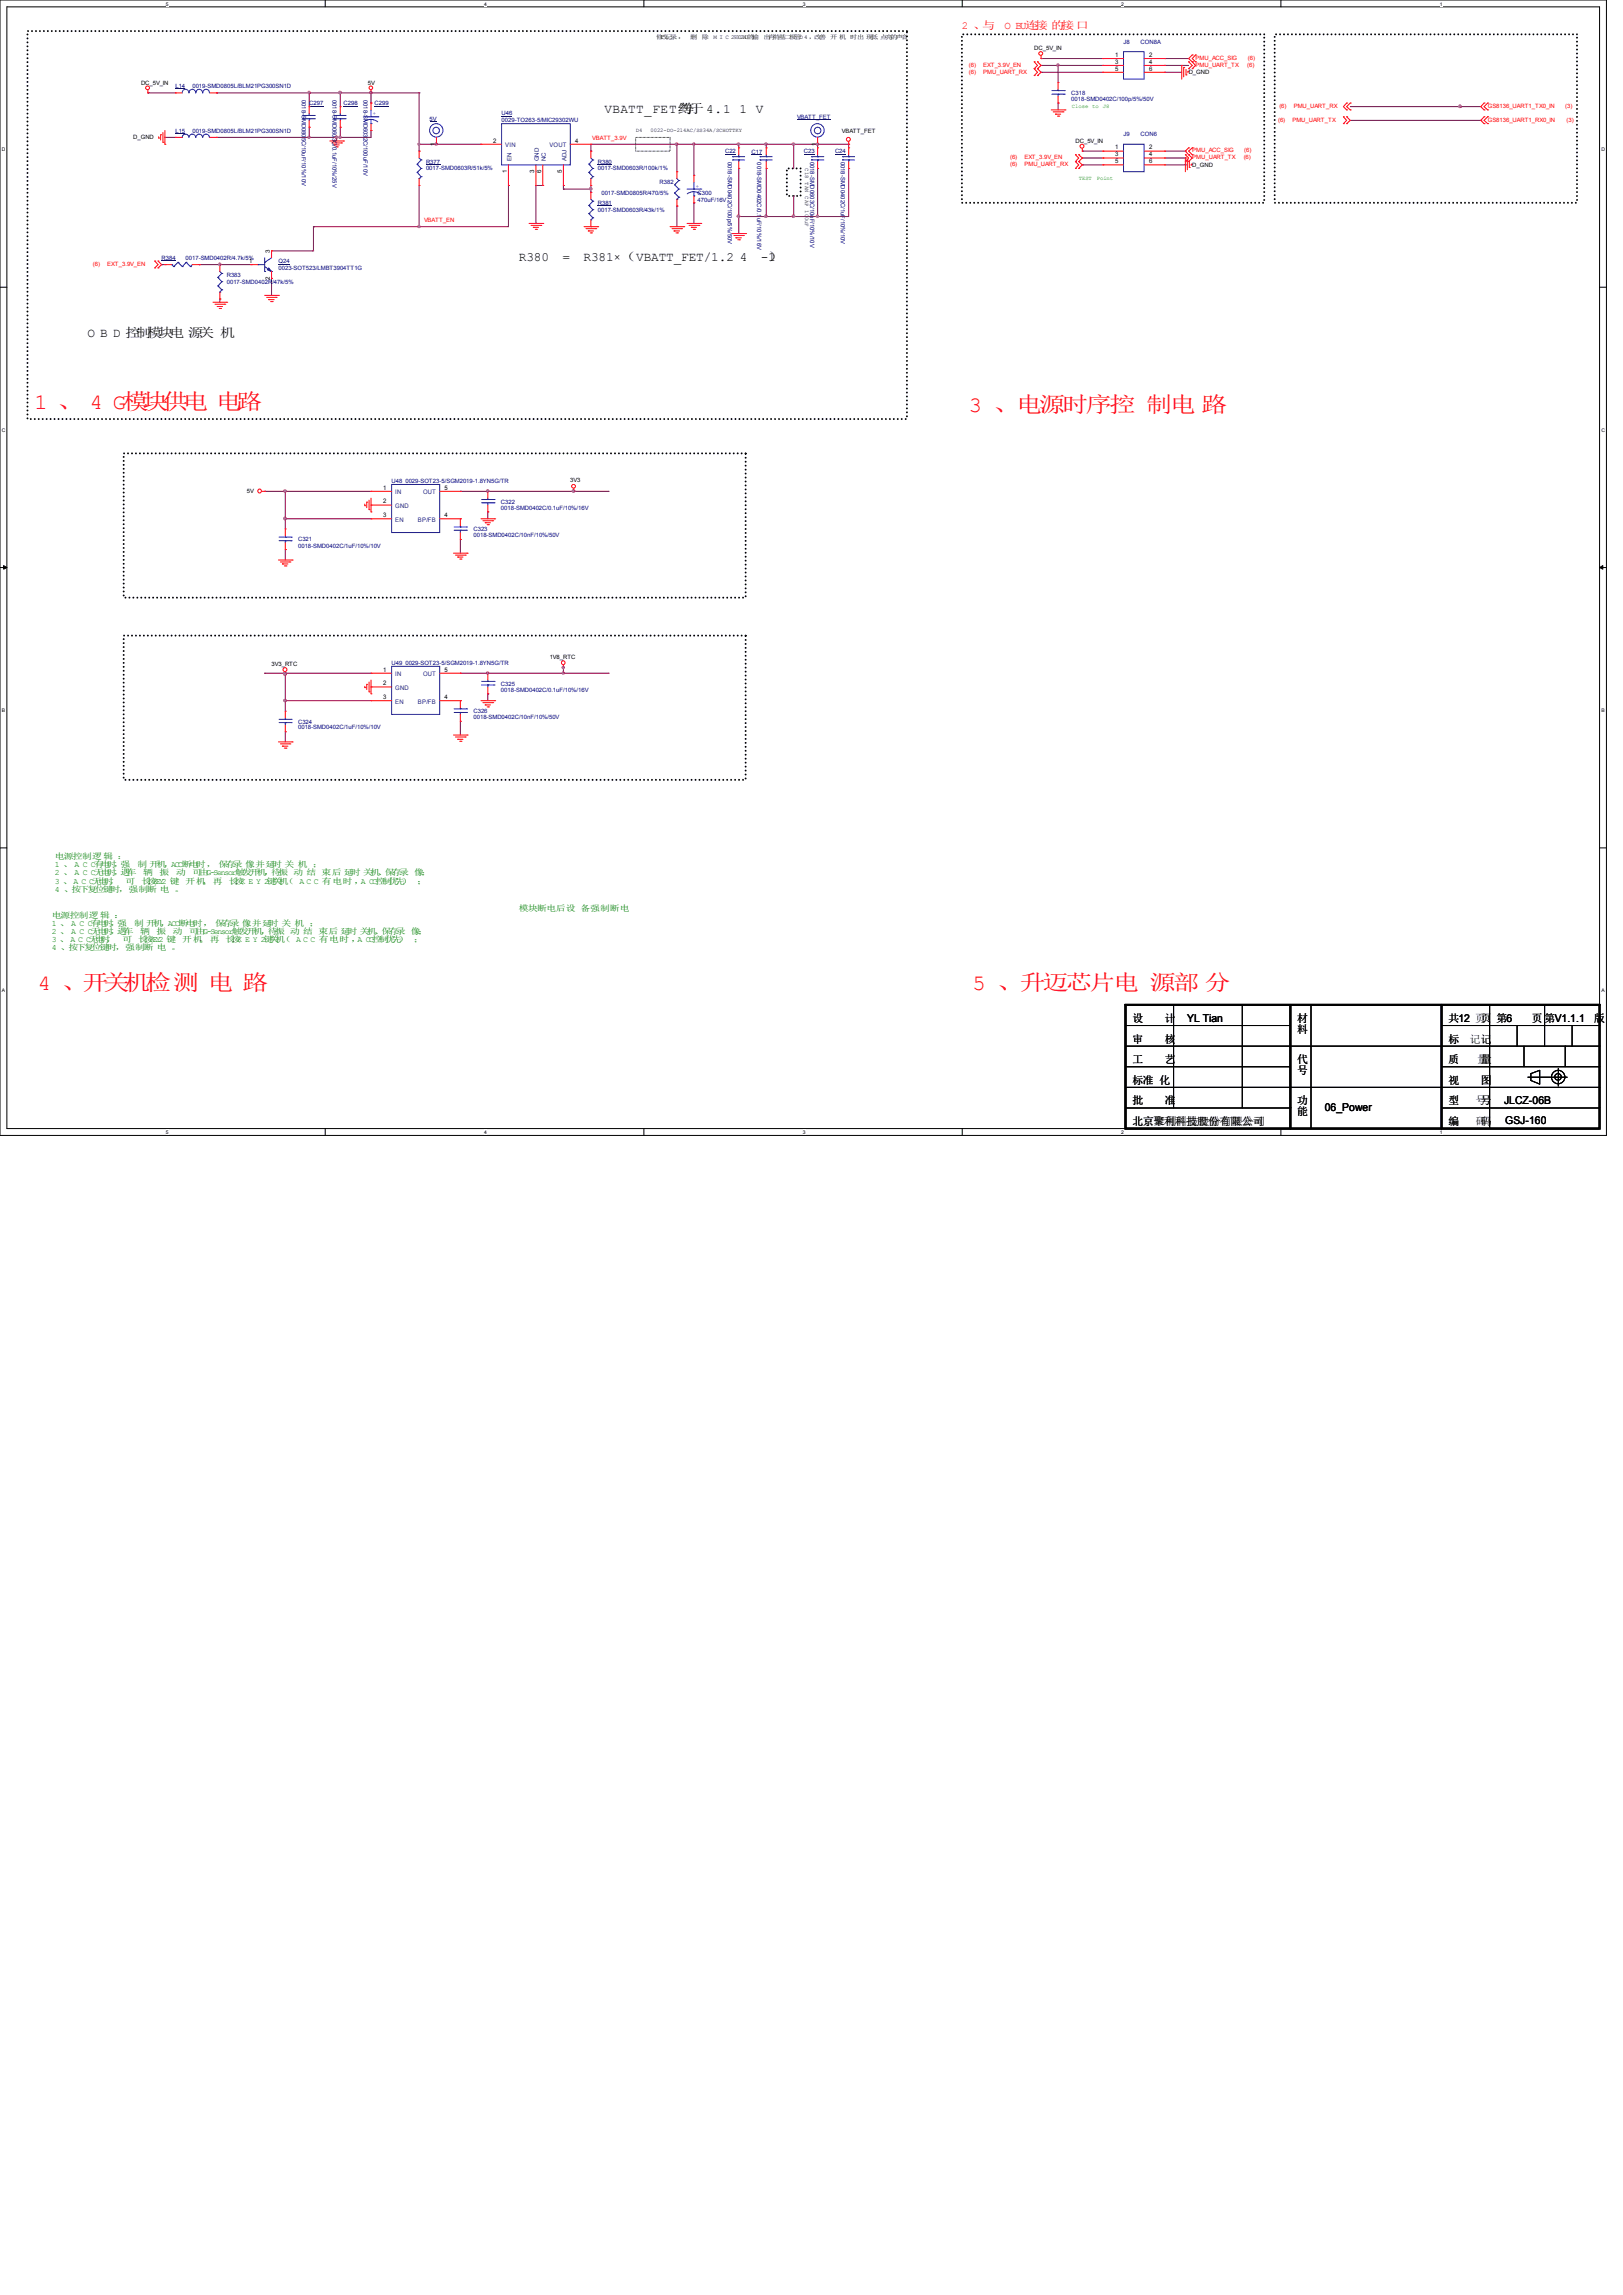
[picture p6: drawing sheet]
<svg xmlns="http://www.w3.org/2000/svg" width="210mm" height="297mm" viewBox="0 0 210 297" stroke-linecap="round" stroke-linejoin="round" font-family="sans-serif">
<defs><g id="words">
<g font-size="2.8" fill="#f00">
<text x="4.4" y="52.9">1 、 4 G模块供电 电路</text>
<text x="125.4" y="53.4">3 、电源时序控 制电 路</text>
<text x="4.9" y="128.1">4 、开关机检测 电 路</text>
<text x="125.8" y="128.1">5 、升迈芯片电 源部 分</text>
</g>
<g font-size="1.7">
<text x="78.2" y="14.6">VBATT_FET约于4.1 1 V</text>
<text x="87.9" y="14.6">等</text>
<text x="67.1" y="33.8">R380</text>
<text x="72.8" y="33.8">=</text>
<text x="75.5" y="33.8">R381×（VBATT_FET/1.2 4</text>
<text x="98.4" y="33.8">-）</text>
<text x="99.4" y="33.8">1</text>
<text x="11.3" y="43.6">O B D 控制模块电 源关 机</text>
</g>
<g font-size="1.4" fill="#f00">
<text x="124.5" y="3.8">2 、与</text>
<text x="130" y="3.8">O BU连接 的接口</text>
</g>
<g font-size="1.4">
<text x="146.5" y="134.9">审</text>
<text x="146.5" y="137.6">工</text>
<text x="146.5" y="132.2">设</text>
<text x="150.7" y="134.9">核</text>
<text x="150.7" y="137.6">艺</text>
<text x="150.7" y="132.2">计</text>
<text x="153.6" y="132.2">YL Tian</text>
<text x="167.9" y="132.2">材</text>
<text x="167.9" y="133.7">料</text>
<text x="167.9" y="137.6">代</text>
<text x="187.4" y="137.6">质</text>
<text x="187.4" y="134.9">标</text>
<text x="187.4" y="132.2">共12 页</text>
<text x="187.4" y="132.2">共12</text>
<text x="190.2" y="134.9">记记</text>
<text x="191.2" y="137.6">量</text>
<text x="191.6" y="137.6">量</text>
<text x="191.6" y="132.2">页</text>
<text x="191.6" y="134.9">记</text>
<text x="193.6" y="132.2">第6</text>
<text x="198.2" y="132.2">页</text>
<text x="199.9" y="132.2">第V1.1.1</text>
<text x="206.3" y="132.2">版</text>
<text x="146.5" y="140.3">标准 化</text>
<text x="146.5" y="142.9">批</text>
<text x="150.7" y="142.9">准</text>
<text x="167.9" y="139">号</text>
<text x="167.9" y="142.9">功</text>
<text x="171.4" y="143.8">06_Power</text>
<text x="187.4" y="140.3">视</text>
<text x="187.4" y="142.9">型</text>
<text x="190.9" y="142.9">号</text>
<text x="191.6" y="140.3">图</text>
<text x="191.6" y="142.9">号</text>
<text x="194.6" y="142.8">JLCZ-06B</text>
<text x="146.5" y="145.6">北京聚利科技股份有限公司</text>
<text x="167.9" y="144.4">能</text>
<text x="187.4" y="145.6">编</text>
<text x="191" y="145.6">码</text>
<text x="191.6" y="145.6">码</text>
<text x="194.8" y="145.4">GSJ-160</text>
</g>
<g font-size="1.1" fill="#008000">
<text x="7.1" y="111.2">电源控制逻辑 ：</text>
<text x="7.1" y="112.2">1 、 A C C有电时，强</text>
<text x="7.1" y="113.3">2 、 A C C无电时，遇车</text>
<text x="17.8" y="112.2">制 开机，ACC断电时， 保存录 像并延时 关 机 ；</text>
<text x="18.5" y="113.3">辆</text>
<text x="20.7" y="113.3">振</text>
<text x="22.8" y="113.3">动</text>
<text x="24.9" y="113.3">可由G-Sensor触发开机，待振 动 结 束后 延时 关机、保存录 像；</text>
<text x="6.7" y="119.8">1 、 A C C有电时，强</text>
<text x="6.7" y="118.7">电源控制逻辑 ：</text>
<text x="7.1" y="114.3">3 、A C C无 时</text>
<text x="7.1" y="115.4">4 、按下复位键时，强制断 电 。</text>
<text x="12.7" y="114.3">电 ，</text>
<text x="16.3" y="114.3">可</text>
<text x="17.4" y="119.8">制 开机，ACC断电时， 保存录 像并延时 关 机 ；</text>
<text x="18.3" y="114.3">长 KEY2 键</text>
<text x="19" y="114.3">按</text>
<text x="24" y="114.3">开机</text>
<text x="26.2" y="114.3">，再</text>
<text x="29.6" y="114.3">长 K E Y 2键 机</text>
<text x="30.4" y="114.3">按</text>
<text x="35.3" y="114.3">关 （ A C C 有电时 ，A CC控制优先） ；</text>
<text x="67.1" y="117.9">模块断电后设 备强制断电</text>
<text x="6.7" y="120.9">2 、 A C C无电时，遇车</text>
<text x="6.7" y="121.9">3 、A C C无 时</text>
<text x="6.7" y="123">4 、按下复位键时，强制断 电 。</text>
<text x="12.3" y="121.9">电 ，</text>
<text x="15.8" y="121.9">可</text>
<text x="17.9" y="121.9">长 KEY2 键</text>
<text x="18.1" y="120.9">辆</text>
<text x="18.6" y="121.9">按</text>
<text x="20.2" y="120.9">振</text>
<text x="22.4" y="120.9">动</text>
<text x="23.6" y="121.9">开机</text>
<text x="24.5" y="120.9">可由G-Sensor触发开机，待振 动 结 束后 延时 关机、保存录 像；</text>
<text x="25.7" y="121.9">，再</text>
<text x="29.2" y="121.9">长 K E Y 2键 机</text>
<text x="29.9" y="121.9">按</text>
<text x="34.9" y="121.9">关 （ A C C 有电时 ，A CC控制优先） ；</text>
</g>
<g font-size=".8">
<text x="84.9" y="5.1">修改记录：</text>
<text x="89.3" y="5.1">删</text>
<text x="90.8" y="5.1">除</text>
<text x="92.3" y="5.1">M I C 29302WU的输</text>
<text x="98.8" y="5.1">出肖特基二极管D 4 ，改善 开 机 时出 现低 点亮的声音</text>
<text x="18.2" y="11">DC_5V_IN</text>
<text x="47.6" y="11">5V</text>
<text x="133.8" y="6.5">DC_5V_IN</text>
<text x="144.3" y="7.4">1</text>
<text x="144.3" y="8.3">3</text>
<text x="144.3" y="9.1">5</text>
<text x="148.7" y="7.4">2</text>
<text x="148.7" y="8.3">4</text>
<text x="148.7" y="9.1">6</text>
<text x="153.8" y="9.6">D_GND</text>
<text x="17.2" y="17.9">D_GND</text>
<text x="108.9" y="17.2">VBATT_FET</text>
<text x="56.3" y="18.8" transform="rotate(-90 56.3 18.8)">1</text>
<text x="63.8" y="18.5">2</text>
<text x="65.6" y="22.4" transform="rotate(-90 65.6 22.4)">1</text>
<text x="69.1" y="22.4" transform="rotate(-90 69.1 22.4)">3</text>
<text x="70" y="22.4" transform="rotate(-90 70 22.4)">6</text>
<text x="72.7" y="22.4" transform="rotate(-90 72.7 22.4)">5</text>
<text x="74.4" y="18.5">4</text>
<text x="105.6" y="18.8" transform="rotate(-90 105.6 18.8)">1</text>
<text x="139.2" y="18.5">DC_5V_IN</text>
<text x="144.3" y="19.3">1</text>
<text x="144.3" y="20.2">3</text>
<text x="144.3" y="21.1">5</text>
<text x="148.7" y="19.3">2</text>
<text x="148.7" y="20.2">4</text>
<text x="148.7" y="21.1">6</text>
<text x="154.3" y="21.6">D_GND</text>
<text x="32.3" y="34">1</text>
<text x="34.9" y="32.7" transform="rotate(-90 34.9 32.7)">3</text>
<text x="34.9" y="36.2" transform="rotate(-90 34.9 36.2)">2</text>
<text x="31.9" y="63.8">5V</text>
<text x="49.6" y="65.2">2</text>
<text x="49.6" y="63.4">1</text>
<text x="57.5" y="63.4">5</text>
<text x="73.8" y="62.3">3V3</text>
<text x="49.6" y="66.9">3</text>
<text x="57.5" y="66.9">4</text>
<text x="35.1" y="86.2">3V3_RTC</text>
<text x="49.6" y="88.7">2</text>
<text x="49.6" y="86.9">1</text>
<text x="57.5" y="86.9">5</text>
<text x="71.1" y="85.3">1V8_RTC</text>
<text x="49.6" y="90.5">3</text>
<text x="57.5" y="90.5">4</text>
</g>
<g font-size=".8" fill="#000080">
<text x="145.4" y="5.6">J8</text>
<text x="147.6" y="5.6">CON8A</text>
<text x="22.7" y="11.4">L14</text>
<text x="24.9" y="11.4">0019-SMD0805L/BLM21PG300SN1D</text>
<text x="22.7" y="17.2">L15</text>
<text x="24.9" y="17.2">0019-SMD0805L/BLM21PG300SN1D</text>
<text x="39" y="12.9" transform="rotate(90 39 12.9)">0018-SMD0805C/10uF/10%/10V</text>
<text x="40" y="13.6">C297</text>
<text x="43" y="12.9" transform="rotate(90 43 12.9)">0018-SMD0603C/0.1uF/10%/25V</text>
<text x="44.5" y="13.6">C298</text>
<text x="47" y="12.9" transform="rotate(90 47 12.9)">0018-SMD6032C/100uF/10V</text>
<text x="48.5" y="13.6">C299</text>
<text x="55.6" y="15.7">5V</text>
<text x="64.9" y="14.9">U46</text>
<text x="64.9" y="15.8">0029-TO263-5/MIC29302WU</text>
<text x="103.1" y="15.4">VBATT_FET</text>
<text x="138.6" y="12.3">C318</text>
<text x="138.6" y="13.1">0018-SMD0402C/100p/5%/50V</text>
<text x="145.4" y="17.6">J9</text>
<text x="147.6" y="17.6">CON6</text>
<text x="55.1" y="21.2">R377</text>
<text x="55.1" y="22.1">0017-SMD0603R/51k/5%</text>
<text x="77.3" y="21.2">R380</text>
<text x="77.3" y="22.1">0017-SMD0603R/100k/1%</text>
<text x="85.3" y="23.8">R382</text>
<text x="93.8" y="19.9">C22</text>
<text x="94.2" y="20.9" transform="rotate(90 94.2 20.9)">0018-SMD0402C/100p/5%/50V</text>
<text x="97.2" y="19.9">C17</text>
<text x="98" y="21" transform="rotate(90 98 21)">0018-SMD0402C/0.1uF/10%/16V</text>
<text x="104" y="19.9">C23</text>
<text x="104.8" y="20.9" transform="rotate(90 104.8 20.9)">0018-SMD0603C/10uF/10%/10V</text>
<text x="108" y="19.9">C24</text>
<text x="108.8" y="20.9" transform="rotate(90 108.8 20.9)">0018-SMD0402C/1uF/10%/10V</text>
<text x="77.3" y="26.5">R381</text>
<text x="77.3" y="27.4">0017-SMD0603R/43k/1%</text>
<text x="77.8" y="25.2">0017-SMD0805R/470/5%</text>
<text x="90.3" y="25.2">C300</text>
<text x="90.3" y="26.1">470uF/16V</text>
<text x="20.9" y="33.6">R384</text>
<text x="24" y="33.6">0017-SMD0402R/4.7k/5%</text>
<text x="29.3" y="35.9">R383</text>
<text x="36" y="34.1">Q24</text>
<text x="36" y="35">0023-SOT523/LMBT3904TT1G</text>
<text x="29.3" y="36.7">0017-SMD0402R/47k/5%</text>
<text x="50.7" y="62.5">U48</text>
<text x="52.5" y="62.5">0029-SOT23-5/SGM2019-1.8YN5G/TR</text>
<text x="64.8" y="65.2">C322</text>
<text x="64.8" y="66">0018-SMD0402C/0.1uF/10%/16V</text>
<text x="38.6" y="70.1">C321</text>
<text x="38.6" y="70.9">0018-SMD0402C/1uF/10%/10V</text>
<text x="61.3" y="68.7">C323</text>
<text x="61.3" y="69.5">0018-SMD0402C/10nF/10%/50V</text>
<text x="50.7" y="86.1">U49</text>
<text x="52.5" y="86.1">0029-SOT23-5/SGM2019-1.8YN5G/TR</text>
<text x="64.8" y="88.7">C325</text>
<text x="64.8" y="89.5">0018-SMD0402C/0.1uF/10%/16V</text>
<text x="38.6" y="93.6">C324</text>
<text x="38.6" y="94.4">0018-SMD0402C/1uF/10%/10V</text>
<text x="61.3" y="92.3">C326</text>
<text x="61.3" y="93.1">0018-SMD0402C/10nF/10%/50V</text>
</g>
<g font-size=".8" fill="#f00">
<text x="125.4" y="9.5">(6)</text>
<text x="125.4" y="8.6">(6)</text>
<text x="127.2" y="9.5">PMU_UART_RX</text>
<text x="127.2" y="8.6">EXT_3.9V_EN</text>
<text x="154.7" y="8.6">PMU_UART_TX</text>
<text x="154.7" y="7.7">PMU_ACC_SIG</text>
<text x="161.4" y="8.6">(6)</text>
<text x="161.5" y="7.7">(6)</text>
<text x="165.4" y="15.7">(6)</text>
<text x="165.5" y="14">(6)</text>
<text x="167.2" y="15.7">PMU_UART_TX</text>
<text x="167.4" y="14">PMU_UART_RX</text>
<text x="192.5" y="14">GS8136_UART1_TX0_IN</text>
<text x="192.5" y="15.7">GS8136_UART1_RX0_IN</text>
<text x="202.5" y="14">(3)</text>
<text x="202.7" y="15.7">(3)</text>
<text x="76.6" y="18.1">VBATT_3.9V</text>
<text x="130.7" y="21.5">(6)</text>
<text x="130.7" y="20.6">(6)</text>
<text x="132.6" y="21.5">PMU_UART_RX</text>
<text x="132.6" y="20.6">EXT_3.9V_EN</text>
<text x="154.3" y="20.6">PMU_UART_TX</text>
<text x="154.3" y="19.7">PMU_ACC_SIG</text>
<text x="160.9" y="20.6">(6)</text>
<text x="161" y="19.7">(6)</text>
<text x="54.9" y="28.7">VBATT_EN</text>
<text x="12" y="34.4">(6)</text>
<text x="13.9" y="34.4">EXT_3.9V_EN</text>
</g>
<g font-size=".8" fill="#004080">
<text x="65.4" y="19">VIN</text>
<text x="66.2" y="20.9" transform="rotate(-90 66.2 20.9)">EN</text>
<text x="69.7" y="20.9" transform="rotate(-90 69.7 20.9)">GND</text>
<text x="70.6" y="20.9" transform="rotate(-90 70.6 20.9)">NC</text>
<text x="71.1" y="19">VOUT</text>
<text x="73.3" y="20.9" transform="rotate(-90 73.3 20.9)">ADJ</text>
<text x="51.1" y="65.7">GND</text>
<text x="51.1" y="64">IN</text>
<text x="54.7" y="64">OUT</text>
<text x="51.1" y="67.5">EN</text>
<text x="54.1" y="67.5">BP/FB</text>
<text x="51.1" y="89.3">GND</text>
<text x="51.1" y="87.5">IN</text>
<text x="54.7" y="87.5">OUT</text>
<text x="51.1" y="91.1">EN</text>
<text x="54.1" y="91.1">BP/FB</text>
</g>
<g font-size=".7" fill="#00f">
<text x="48.3" y="14.9">+</text>
<text x="90" y="24.3">+</text>
</g>
<g font-size=".7">
<text x="82.3" y="17.1">D4</text>
<text x="84.2" y="17.1">0022-DO-214AC/SS34A/SCHOTTKY</text>
<text x="104.2" y="21.8" transform="rotate(90 104.2 21.8)">C18 TAN</text>
<text x="104.2" y="25.4" transform="rotate(90 104.2 25.4)">CAP</text>
<text x="104.2" y="27.2" transform="rotate(90 104.2 27.2)">100uF</text>
</g>
<g font-size=".7" fill="#008000">
<text x="138.7" y="14">Close to</text>
<text x="142.7" y="14">J8</text>
<text x="139.6" y="23.3">TEST</text>
<text x="141.9" y="23.3">Point</text>
</g>
<g font-size=".6">
<text x="21.5" y=".7">5</text>
<text x="62.7" y=".7">4</text>
<text x="103.9" y=".7">3</text>
<text x="145.1" y=".7">2</text>
<text x="186.3" y=".7">1</text>
<text x=".3" y="19.6">D</text>
<text x="207.2" y="19.6">D</text>
<text x=".3" y="55.9">C</text>
<text x="207.2" y="55.9">C</text>
<text x=".3" y="92.2">B</text>
<text x="207.2" y="92.2">B</text>
<text x=".3" y="128.4">A</text>
<text x="207.2" y="128.4">A</text>
<text x="21.5" y="146.8">5</text>
<text x="62.7" y="146.8">4</text>
<text x="103.9" y="146.8">3</text>
<text x="145.1" y="146.8">2</text>
<text x="186.3" y="146.8">1</text>
</g>
</g></defs>
<path d="M0 0h207.9v146.9h-207.9zM.9 .9h206.1v145.1h-206.1z" fill="none" stroke="#000" stroke-width=".13"/>
<g fill="#fff">
<path d="M21.5 .1h.3v.7h-.3z"/>
<path d="M21.5 146.2h.3v.7h-.3z"/>
</g>
<path d="M42.1 0v.9M42.1 146v.9" fill="none" stroke="#000" stroke-width=".13"/>
<g fill="#fff">
<path d="M62.7 .1h.3v.7h-.3z"/>
<path d="M62.7 146.2h.3v.7h-.3z"/>
</g>
<path d="M83.3 0v.9M83.3 146v.9" fill="none" stroke="#000" stroke-width=".13"/>
<g fill="#fff">
<path d="M103.9 .1h.3v.7h-.3z"/>
<path d="M103.9 146.2h.3v.7h-.3z"/>
</g>
<path d="M124.5 0v.9M124.5 146v.9" fill="none" stroke="#000" stroke-width=".13"/>
<g fill="#fff">
<path d="M145.1 .1h.3v.7h-.3z"/>
<path d="M145.1 146.2h.3v.7h-.3z"/>
</g>
<path d="M165.7 0v.9M165.7 146v.9" fill="none" stroke="#000" stroke-width=".13"/>
<g fill="#fff">
<path d="M186.3 .1h.3v.7h-.3z"/>
<path d="M186.3 146.2h.3v.7h-.3z"/>
<path d="M.3 19h.4v.7h-.4z"/>
<path d="M207.2 19h.5v.7h-.5z"/>
<path d="M.3 55.3h.4v.7h-.4z"/>
<path d="M207.2 55.3h.5v.7h-.5z"/>
</g>
<path d="M0 37.2h.9M207 37.2h.9" fill="none" stroke="#000" stroke-width=".13"/>
<g fill="#fff">
<path d="M.3 91.6h.4v.7h-.4z"/>
<path d="M207.2 91.6h.4v.7h-.4z"/>
</g>
<path d="M0 73.4h.9M207 73.4h.9" fill="none" stroke="#000" stroke-width=".13"/>
<path d="M.5 73.2l.4 .2-.4 .3zM207 73.4l.4-.2v.5z" fill="#000" stroke="#000" stroke-width=".13"/>
<g fill="#fff">
<path d="M.3 127.8h.3v.8h-.3z"/>
<path d="M207.2 127.8h.4v.8h-.4z"/>
</g>
<g fill="none" stroke="#000" stroke-width=".13">
<path d="M82.3 17.8h4.4v1.8h-4.4zM0 109.7h.9M207 109.7h.9M145.6 135.4h61.4M145.6 132.7h21.4M145.6 138h21.4M151.8 130v13.4M160.7 130v13.4M169.6 130v16M186.5 138h20.5M186.5 132.7h20.5M192.7 130v16"/>
<path d="M196.3 132.7v2.7M197.2 135.4v2.6M197.7 139.4h5.1M198.1 138.9l1.1-.4v1.8l-1.1-.5zM199.9 130v5.4M201.6 138.3v2.2M202.5 135.4v2.6M203.4 132.7v2.7M145.6 140.7h61.4M145.6 143.4h21.4M186.5 143.4h20.5"/>
<circle cx="201.6" cy="139.4" r=".42"/>
<circle cx="201.6" cy="139.4" r=".87"/>
</g>
<path d="M3.6 4h113.7v50.2h-113.7zM124.5 4.4h39.1v21.8h-39.1zM164.9 4.4h39.1v21.8h-39.1zM101.8 21.8h1.8v3.6h-1.8zM16 58.7h80.5v18.6h-80.5zM16 82.3h80.5v18.6h-80.5z" fill="none" stroke="#000" stroke-width=".25" stroke-dasharray="0 .5"/>
<g fill="none" stroke="#800040" stroke-width=".13">
<path d="M19.1 12h.1M19.1 12h3.6M21.3 17.8h.1M21.3 17.8h1.4M28 12h.1M28 17.8h.1M28 12h26.2M40 12h.1M40 16.5h.1M40 12v1.8M40 16.5v1.3M43.6 17.8h.1"/>
<path d="M43.6 17.8v.4M44 12h.1M44 16.5h.1M44 17.8h.1M44 12v1.8M44 16.5v1.3M48 12h.1M48 16.9h.1M48 13.3h.1M48 16.9v.9h-20M48 12v1.3M54.2 12h.1"/>
<path d="M54.2 18.7h.1M54.2 19.6h.1M54.2 18.7h8M54.2 12v7.6M56.5 18.7h.1M76.5 19.6h.1M87.6 18.7h.1M87.6 18.7v3.5M89.8 18.7h.1M89.8 18.7v4M95.6 18.7h.1M95.6 18.7v.4"/>
<path d="M99.1 18.7h.1M99.1 18.7v.4M102.7 18.7h.1M102.7 18.7v3.1M105.8 18.7h.1M105.8 18.7v.4M109.8 18.7h.1M109.8 18.7h-33.3v.9M109.8 18.7v.4M134.7 7.6h.1M134.7 8.5h.1M134.7 9.4h.1"/>
<path d="M134.7 7.6h8M134.7 8.5h8M134.7 9.4h8M136.9 8.5h.1M136.9 13.3h.1M136.9 8.5v2.2M136.9 13.3v.9M140 19.6h.1M140 19.6h2.7M150.7 8.5h.1M150.7 7.6h.1M150.7 9.4h.1"/>
<path d="M150.7 7.6h3.1M150.7 8.5h3.1M150.7 9.4h2.2M150.7 19.6h2.7M153.4 19.6h.1M174.7 15.6h16.9M174.7 13.8h16.9M188.9 13.8h.1M188.9 13.9h.1M188.9 13.8v.1M191.6 15.6h.1M20.9 34.2h.1"/>
<path d="M20.9 34.2h.4M25.8 34.2h.1M25.8 34.2h6.7M28.4 34.2h.1M28.4 38.7h.1M28.4 38.7v.4M35.1 36h.1M35.1 36v2.2M35.1 32.5h5.4M40.5 32.5h.1M40.6 29.3h.1M40.6 29.3v3"/>
<path d="M54.2 29.3h.1M54.2 24v5.3M65.8 24h.1M65.8 24v5.3h-25.2M69.3 24h.1M69.3 28.9h.1M69.3 24h.9M69.3 24v4.9M72.9 24.5h.1M72.9 24h.1M72.9 24.5h3.6M72.9 24v.5"/>
<path d="M76.5 24.5h.1M76.5 24.9h.1M76.5 24v.9M87.6 26.7h.1M87.6 26.7v2.6M89.8 26.2h.1M89.8 26.2v2.7M95.6 28h.1M95.6 21.8h.1M95.6 21.8v8.4M99.1 28h.1M99.1 21.8h.1"/>
<path d="M99.1 21.8v6.2M102.7 25.4h.1M102.7 28h.1M102.7 25.4v2.6M105.8 21.8h.1M105.8 28h.1M105.8 21.8v6.2M109.8 21.8h.1M109.8 21.8v6.2h-14.2M140 21.3h.1M140 20.4h.1M140 21.3h2.7"/>
<path d="M140 20.4h2.7M150.7 21.3h2.7M150.7 20.4h2.7M153.4 21.3h.1M153.4 20.4h.1M34.2 63.6h.1M34.2 63.6h13.8M36.9 67.1h.1M36.9 63.6h.1M36.9 71.1h.1M36.9 67.1h11.1M36.9 63.6v4.9"/>
<path d="M36.9 71.1v1.4M59.6 63.6h.1M59.6 69.8h.1M59.6 63.6h19.1M59.6 69.8v1.8M63.1 66.3h.1M63.1 66.3v.8M74.3 63.6h.1M78.7 63.6h.1M34.2 87.1h.1M34.2 87.1h13.8M36.9 90.7h.1"/>
<path d="M36.9 87.1h.1M36.9 87.3h.1M36.9 94.7h.1M36.9 87.1v4.9M36.9 94.7v1.3M36.9 90.7h11.1M59.6 87.1h.1M59.6 93.3h.1M59.6 93.3v1.8M59.6 87.1h19.1M63.1 89.8h.1M63.1 89.8v.9"/>
<path d="M72.9 87.1h.1M72.9 86.4h.1M72.9 86.2v.9M78.7 87.1h.1"/>
</g>
<g fill="#f0f" stroke="#f0f" stroke-width=".13">
<path d="M87.4 18.5h.3v.3h-.3z" fill-rule="evenodd"/>
<path d="M102.5 18.5h.3v.3h-.3z" fill-rule="evenodd"/>
<path d="M99 18.5h.2v.3h-.2z" fill-rule="evenodd"/>
<path d="M56.3 18.5h.3v.3h-.3z" fill-rule="evenodd"/>
<path d="M95.4 18.5h.3v.3h-.3z" fill-rule="evenodd"/>
<path d="M43.9 17.7h.2v.2h-.2z" fill-rule="evenodd"/>
<path d="M36.8 90.6h.2v.2h-.2z" fill-rule="evenodd"/>
<path d="M36.8 87h.2v.2h-.2z" fill-rule="evenodd"/>
<path d="M36.8 87.2h.2v.2h-.2z" fill-rule="evenodd"/>
<circle cx="76.4" cy="24.4" r=".16"/>
<circle cx="40" cy="12" r=".16"/>
<circle cx="48" cy="12" r=".16"/>
<circle cx="44" cy="12" r=".17"/>
<circle cx="40" cy="17.8" r=".15"/>
<circle cx="95.5" cy="28" r=".17"/>
<circle cx="105.8" cy="28" r=".16"/>
<circle cx="102.7" cy="28" r=".17"/>
<circle cx="105.8" cy="18.6" r=".15"/>
<circle cx="99.1" cy="28" r=".17"/>
<circle cx="28.4" cy="34.2" r=".16"/>
<circle cx="54.2" cy="29.3" r=".15"/>
<circle cx="89.8" cy="18.6" r=".15"/>
<circle cx="54.2" cy="18.6" r=".15"/>
<circle cx="43.5" cy="17.8" r=".15"/>
<circle cx="136.9" cy="8.4" r=".16"/>
<circle cx="188.9" cy="13.8" r=".17"/>
<circle cx="63.1" cy="63.5" r=".16"/>
<circle cx="74.2" cy="63.5" r=".17"/>
<circle cx="36.9" cy="67.1" r=".17"/>
<circle cx="36.9" cy="63.5" r=".17"/>
<circle cx="63.1" cy="87.1" r=".15"/>
<circle cx="72.9" cy="87.1" r=".15"/>
<circle cx="72.9" cy="86.4" r=".15"/>
</g>
<g fill="none" stroke="#f00" stroke-width=".13">
<path d="M19.1 12h.1M19.1 11.6v.4M20.5 17.9h.1M20.5 17.7v.2M20.8 17.4h.1M20.8 17.4v.7M21.1 18.4h.1M21.1 17.1v1.3M21.3 18.7h.1M21.3 16.9v1.8M42.7 18.2h1.7M42.9 18.5h1.3"/>
<path d="M43.2 18.8h.1M43.2 18.8h.7M43.5 19h.1M43.6 19h.1M44.2 18.5h.1M44.4 18.2h.1M48 12h.1M48 11.6v.4M109.8 18.7h.1M109.8 18.3v.4M133.8 8.9h.1M133.8 9.8h.1"/>
<path d="M133.8 8h.1M133.8 8.9l.4 .5-.4 .4M133.8 8l.4 .5-.4 .4M134.2 9.8h.1M134.2 8.9h.1M134.2 8h.1M134.2 8.9l.5 .5-.5 .4M134.2 8l.5 .5-.5 .4M134.7 7.6h.1M134.7 7.2v.4M136 14.2h1.8M136.3 14.5h1.2"/>
<path d="M136.6 14.8h.1M136.6 14.8h.6M136.8 15h.2M137 15h.1M137.5 14.5h.1M137.8 14.2h.1M140 19.6h.1M140 19.2v.4M152.9 8.5h.1M152.9 8.5v1.7M153.2 8.7h.1M153.2 8.7v1.2"/>
<path d="M153.5 9.7h.1M153.5 9v.7M153.7 9.2h.1M153.7 9.2v.2M153.8 8.9h.1M153.8 8h.1M153.8 19.1h.1M153.8 8l.5 .5-.5 .4M153.8 19.1l-.4 .5 .4 .4M154.3 8.9h.1M154.3 8h.1M154.3 7.1h.1"/>
<path d="M154.3 19.1h.1M154.3 8l.4 .5-.4 .4M154.3 7.1l-.5 .5 .5 .4M154.3 19.1l-.5 .5 .5 .4M154.7 8h.1M154.7 7.1h.1M154.7 7.1l-.4 .5 .4 .4M173.8 15.1h.1M173.8 16h.1M173.8 15.1l.4 .5-.4 .4M174.2 16h.1M174.2 15.1h.1"/>
<path d="M174.2 13.3h.1M174.2 14.2h.1M174.2 15.1l.5 .5-.5 .4M174.2 13.3l-.4 .5 .4 .4M174.7 13.3h.1M174.7 14.2h.1M174.7 13.3l-.5 .5 .5 .4M192 13.3h.1M192 14.2h.1M192 15.1h.1M192 16h.1M192 13.3l-.4 .5 .4 .4"/>
<path d="M192 15.1l-.4 .5 .4 .4M192.5 14.2h.1M192.5 13.3h.1M192.5 16h.1M192.5 15.1h.1M192.5 13.3l-.5 .5 .5 .4M192.5 15.1l-.5 .5 .5 .4M20 33.8h.1M20 34.7h.1M20 33.8l.4 .4-.4 .5M20.4 34.7h.1M20.4 33.8h.1"/>
<path d="M20.4 33.8l.5 .4-.5 .5M27.6 39.1h1.7M27.8 39.4h1.3M28.1 39.7h.1M28.1 39.7h.7M28.4 39.9h.1M28.5 39.9h.1M29.1 39.4h.1M29.3 39.1h.1M34.2 38.2h1.8M34.5 38.5h1.2M34.8 38.8h.1"/>
<path d="M34.8 38.8h.7M35 39h.2M35.2 39h.1M35.7 38.5h.1M36 38.2h.1M68.5 28.9h1.7M68.7 29.2h1.3M69 29.4h.1M69 29.4h.7M69.3 29.7h.1M69.4 29.7h.1M70 29.2h.1"/>
<path d="M70.2 28.9h.1M75.6 29.3h1.7M75.8 29.6h1.3M76.1 29.9h.1M76.1 29.9h.7M76.4 30.1h.1M76.5 30.1h.1M77.1 29.6h.1M77.3 29.3h.1M86.7 29.3h1.8M87 29.6h1.2M87.2 29.9h.1"/>
<path d="M87.2 29.9h.7M87.5 30.1h.2M87.7 30.1h.1M88.2 29.6h.1M88.5 29.3h.1M88.9 28.9h1.8M89.2 29.2h1.2M89.5 29.4h.1M89.5 29.4h.6M89.7 29.7h.2M89.9 29.7h.1M90.4 29.2h.1"/>
<path d="M90.7 28.9h.1M94.7 30.2h1.8M95 30.5h1.2M95.2 30.8h.1M95.2 30.8h.7M95.5 31h.2M95.7 31h.1M96.2 30.5h.1M96.5 30.2h.1M139.1 20.9h.1M139.1 21.8h.1M139.1 20h.1"/>
<path d="M139.1 20.9l.5 .4-.5 .5M139.1 20l.5 .4-.5 .5M139.6 21.8h.1M139.6 20.9h.1M139.6 20h.1M139.6 20.9l.4 .4-.4 .5M139.6 20l.4 .4-.4 .5M153.4 20.4h.1M153.4 20.9h.1M153.4 20h.1M153.4 20.4v1.8M153.4 20l.4 .4-.4 .5"/>
<path d="M153.6 20.7h.1M153.6 20.7v1.3M153.8 20.9h.1M153.8 20h.1M153.8 20l.5 .4-.5 .5M153.9 21.7h.1M153.9 21v.7M154.1 21.3h.1M154.1 21.3v.1M154.3 20h.1M33.9 63.6h.3M34.2 63.6h.1"/>
<path d="M36 72.5h1.8M36.3 72.7h1.2M36.5 73h.1M36.5 73h.8M36.8 73.2h.2M37 73.2h.1M37.5 72.7h.1M37.8 72.5h.1M47.2 65.4h.1M47.2 65.2v.2M47.5 65h.1M47.5 65v.7"/>
<path d="M47.8 66h.1M47.8 64.7v1.3M48 66.3h.1M48 64.5v1.8M58.7 71.6h1.8M58.9 71.8h1.3M59.2 72.1h.1M59.2 72.1h.7M59.5 72.3h.1M59.6 72.3h.1M60.2 71.8h.1M60.5 71.6h.1"/>
<path d="M62.2 67.1h1.8M62.5 67.4h1.3M62.8 67.6h.1M62.8 67.6h.7M63 67.9h.2M63.2 67.9h.1M63.8 67.4h.1M64 67.1h.1M74.3 63.6h.1M74.3 63.2v.4M36 96h1.8M36.3 96.3h1.2"/>
<path d="M36.5 96.6h.1M36.5 96.6h.8M36.8 96.8h.2M36.9 87.3h.1M36.9 87v.3M37 96.8h.1M37.5 96.3h.1M37.8 96h.1M47.2 89h.1M47.2 88.8v.2M47.5 88.6h.1M47.5 88.6v.6"/>
<path d="M47.8 89.5h.1M47.8 88.3v1.2M48 89.8h.1M48 88v1.8M58.7 95.1h1.8M58.9 95.4h1.3M59.2 95.7h.1M59.2 95.7h.7M59.5 95.9h.1M59.6 95.9h.1M60.2 95.4h.1M60.5 95.1h.1"/>
<path d="M62.2 90.7h1.8M62.5 90.9h1.3M62.8 91.2h.1M62.8 91.2h.7M63 91.5h.2M63.2 91.5h.1M63.8 90.9h.1M64 90.7h.1M72.9 86.4h.1M72.9 86.1v.3"/>
<circle cx="19.1" cy="11.4" r=".24"/>
<circle cx="48" cy="11.4" r=".23"/>
<circle cx="109.8" cy="18" r=".25"/>
<circle cx="134.7" cy="6.9" r=".24"/>
<circle cx="140" cy="18.9" r=".25"/>
<circle cx="33.6" cy="63.5" r=".24"/>
<circle cx="74.2" cy="62.9" r=".24"/>
<circle cx="36.9" cy="86.7" r=".25"/>
<circle cx="72.9" cy="85.8" r=".24"/>
</g>
<path d="M145.6 130h61.4v16h-61.4zM145.6 130h40.9M167 130v16M186.5 130h20.5M186.5 130v16" fill="none" stroke="#000" stroke-width=".25"/>
<path d="M22.2 34.2h.1M22.2 34.2l.3 .3M22.5 34.5h.1M23 34h.1M23 34l.6 .5M23 34l-.5 .5M23.6 34.5h.1M24.1 34h.1M24.1 34l.5 .5M24.1 34l-.5 .5M24.6 34.5h.1M24.9 34.2l-.3 .3" fill="none" stroke="#00f" stroke-width=".13"/>
<path d="M20.9 33.7h1.8z" fill="#000080"/>
<path d="M21.3 34.2h.1M21.3 34.2h.9M24.9 34.2h.9M25.8 34.2h.1" fill="none" stroke="#f00" stroke-width=".13"/>
<g fill="none" stroke="#00f" stroke-width=".13">
<circle cx="56.4" cy="16.9" r=".42"/>
<circle cx="56.5" cy="16.9" r=".87"/>
</g>
<path d="M55.6 15.7l.9 .1z" fill="#000080"/>
<g fill="none" stroke="#f00" stroke-width=".13">
<path d="M56.5 18.7h.1M56.5 17.8v.9M142.7 19.6h.1M142.7 19.6h2.7M148 19.6h2.7M150.7 19.6h.1M142.7 20.4h.1M142.7 21.3h.1M142.7 20.4h2.7M142.7 21.3h2.7M148 20.4h2.7M148 21.3h2.7"/>
<path d="M150.7 20.4h.1M150.7 21.3h.1"/>
</g>
<path d="M64.9 16h8.9v5.3h-8.9zM145.4 18.7h2.6v3.5h-2.6z" fill="none" stroke="#00f" stroke-width=".13"/>
<path d="M64.9 15l1.4 .1z" fill="#000080"/>
<path d="M62.2 18.7h.1M62.2 18.7h2.7M73.8 18.7h2.7M76.5 18.7h.1M65.8 24h.1M65.8 21.3v2.7M69.3 24h.1M69.3 21.3v2.7M70.2 24h.1M70.2 21.3v2.7M72.9 24h.1M72.9 21.3v2.7" fill="none" stroke="#f00" stroke-width=".13"/>
<path d="M105 20.3h.1M105 20.7h.1M105 20.3h1.6M105 20.7h1.6M105.8 20.7h.1M105.8 20.3h.1M105.8 20v.3M105.8 20.7v.2" fill="none" stroke="#00f" stroke-width=".13"/>
<path d="M104 19.9l1.4 .1z" fill="#000080"/>
<path d="M105.8 19.1h.1M105.8 19.1v.9M105.8 21.8h.1M105.8 20.9v.9" fill="none" stroke="#f00" stroke-width=".13"/>
<path d="M47.1 15.1h1.8M48 16h.1M48 15.1h.1M48 15.5l.6 .1 .3 .2M48 15.5h-.3l-.6 .2M48 14.2v.9M48 15.5v.5M48.9 15.1h.1" fill="none" stroke="#00f" stroke-width=".13"/>
<path d="M48.5 13.7l1.8 .1z" fill="#000080"/>
<path d="M48 13.3h.1M48 16.9h.1M48 13.3v.9M48 16v.9" fill="none" stroke="#f00" stroke-width=".13"/>
<path d="M33.4 34.2h.1M33.4 34.2h.8M34.2 34h.1M34.2 35.1h.1M34.2 34.5l.9 .6M34.2 33.4v1.7M35.1 35.1h.1M35.1 33.4l-.9 .6" fill="none" stroke="#00f" stroke-width=".13"/>
<path d="M34.8 34.7l.3 .4-.5-.2z" fill="#00f" stroke="#00f" stroke-width=".13"/>
<path d="M36 34.2h1.5z" fill="#000080"/>
<g fill="none" stroke="#f00" stroke-width=".13">
<path d="M32.5 34.2h.1M32.5 34.2h.9M35.1 32.5h.1M35.1 36h.1M35.1 32.5v.9M35.1 35.1v.9M48 88.9h.1M48 90.7h.1M48 87.1h.1M48 87.1h2.7M48 88.9h2.7M48 90.7h2.7"/>
<path d="M56.9 87.1h2.7M56.9 90.7h2.7M59.6 87.1h.1M59.6 90.7h.1"/>
</g>
<path d="M23.6 17.8a.42 .42 0 0 1 .4-.4 .42 .42 0 0 1 .4 .4M24.5 17.8a.42 .42 0 0 1 .4-.4 .42 .42 0 0 1 .4 .4M25.4 17.8a.42 .42 0 0 1 .4-.4 .42 .42 0 0 1 .4 .4M26.2 17.8a.42 .42 0 0 1 .5-.4 .42 .42 0 0 1 .4 .4M50.7 86.2h6.2v6.3h-6.2z" fill="none" stroke="#00f" stroke-width=".13"/>
<path d="M22.7 17.3h1.3z" fill="#000080"/>
<path d="M22.7 17.8h.1M22.7 17.8h.9M27.1 17.8h.9M28 17.8h.1" fill="none" stroke="#f00" stroke-width=".13"/>
<path d="M76.2 26.6h.1M76.2 27.6h.1M76.2 26.6l.5 .5M76.2 27.6l.5 .6M76.5 28.4h.1M76.5 25.8l.2 .2M76.7 26h.1M76.7 27.1h.1M76.7 28.2h.1M76.7 26l-.5 .6M76.7 27.1l-.5 .5M76.7 28.2l-.2 .2" fill="none" stroke="#00f" stroke-width=".13"/>
<path d="M77.3 26.6h1.9z" fill="#000080"/>
<g fill="none" stroke="#f00" stroke-width=".13">
<path d="M142.7 7.6h.1M142.7 8.5h.1M142.7 9.4h.1M142.7 7.6h2.7M142.7 8.5h2.7M142.7 9.4h2.7M148 7.6h2.7M148 8.5h2.7M148 9.4h2.7M150.7 7.6h.1M150.7 8.5h.1M150.7 9.4h.1"/>
<path d="M76.5 24.9h.1M76.5 29.3h.1M76.5 24.9v.9M76.5 28.4v.9"/>
</g>
<path d="M39.2 14.9h.1M39.2 15.4h.1M39.2 14.9h1.6M39.2 15.4h1.6M40 15.4h.1M40 14.9h.1M40 14.7v.2M40 15.4v.2M145.4 6.7h2.6v3.5h-2.6z" fill="none" stroke="#00f" stroke-width=".13"/>
<path d="M40 13.7l1.8 .1z" fill="#000080"/>
<g fill="none" stroke="#f00" stroke-width=".13">
<path d="M40 16.5h.1M40 13.8h.1M40 13.8v.9M40 15.6v.9M136.9 10.7h.1M136.9 13.3h.1M136.9 10.7v.9M136.9 12.4v.9M48 65.4h.1M48 67.1h.1M48 63.6h.1M48 63.6h2.7"/>
<path d="M48 65.4h2.7M48 67.1h2.7M56.9 63.6h2.7M56.9 67.1h2.7M59.6 63.6h.1M59.6 67.1h.1M36.9 92h.1M36.9 94.7h.1M36.9 92v.9M36.9 93.8v.9M59.6 90.7h.1M59.6 93.3h.1"/>
<path d="M59.6 90.7v.9M59.6 92.5v.8"/>
</g>
<g fill="none" stroke="#00f" stroke-width=".13">
<path d="M136.1 12.2h1.6M136.1 11.7h1.6M136.9 11.7h.1M136.9 12.2h.1M136.9 11.6v.1M136.9 12.2v.2M137.7 12.2h.1M137.7 11.7h.1M54 21.3h.1M54 22.3h.1M54 21.3l.5 .5M54 22.3l.5 .6"/>
<path d="M54.2 23.1h.1M54.2 20.4l.3 .3M54.5 20.7h.1M54.5 21.8h.1M54.5 22.9h.1M54.5 20.7l-.5 .6M54.5 21.8l-.5 .5M54.5 22.9l-.3 .2M50.7 62.7h6.2v6.2h-6.2zM36.1 93.5h1.6M36.1 93.1h1.6M36.9 93.1h.1"/>
<path d="M36.9 93.5h.1M36.9 92.9v.2M36.9 93.5v.3M37.7 93.5h.1M37.7 93.1h.1M58.8 92.2h1.6M58.8 91.7h1.6M59.6 91.7h.1M59.6 92.2h.1M59.6 91.6v.1M59.6 92.2v.3M60.4 92.2h.1"/>
<path d="M60.4 91.7h.1"/>
</g>
<path d="M55.1 21.3h1.8z" fill="#000080"/>
<path d="M54.2 19.6h.1M54.2 19.6v.8M54.2 24h.1M54.2 23.1v.9M36.9 68.5h.1M36.9 71.1h.1M36.9 68.5v.8M36.9 70.2v.9" fill="none" stroke="#f00" stroke-width=".13"/>
<path d="M24.4 12a.42 .42 0 0 0-.4-.4 .42 .42 0 0 0-.4 .4M25.3 12a.42 .42 0 0 0-.4-.4 .42 .42 0 0 0-.4 .4M26.2 12a.42 .42 0 0 0-.4-.4 .42 .42 0 0 0-.4 .4M27.1 12a.42 .42 0 0 0-.4-.4 .42 .42 0 0 0-.5 .4M36.1 70h1.6M36.1 69.5h1.6M36.9 69.5h.1M36.9 70h.1M36.9 69.3v.2M36.9 70v.2M37.7 70h.1M37.7 69.5h.1" fill="none" stroke="#00f" stroke-width=".13"/>
<path d="M22.7 11.5h1.3z" fill="#000080"/>
<g fill="none" stroke="#f00" stroke-width=".13">
<path d="M22.7 12h.1M22.7 12h.9M27.1 12h.9M28 12h.1M105.8 18.7h.1M105.8 17.8v.9M89.8 22.7h.1M89.8 26.2h.1M89.8 22.7v.9M89.8 25.4v.8M59.6 67.1h.1M59.6 69.8h.1"/>
<path d="M59.6 67.1v.9M59.6 68.9v.9M63.1 87.1h.1M63.1 89.8h.1M63.1 87.1v.9M63.1 88.9v.9"/>
</g>
<g fill="none" stroke="#00f" stroke-width=".13">
<path d="M88.9 24.5h1.8M89.8 25.4h.1M89.8 24.5h.1M89.8 24.8l.6 .1 .2 .2M89.8 24.8h-.3l-.6 .3M89.8 23.6v.9M89.8 24.8v.6M90.7 24.5h.1M98.3 20.3h.1M98.3 20.7h.1M98.3 20.3h1.6M98.3 20.7h1.6"/>
<path d="M99.1 20.7h.1M99.1 20.3h.1M99.1 20v.3M99.1 20.7v.2M58.8 68.6h1.6M58.8 68.2h1.6M59.6 68.2h.1M59.6 68.6h.1M59.6 68v.2M59.6 68.6v.3M60.4 68.6h.1M60.4 68.2h.1"/>
<path d="M62.3 88.6h1.6M62.3 88.2h1.6M63.1 88.2h.1M63.1 88.6h.1M63.1 88v.2M63.1 88.6v.3M63.9 88.6h.1M63.9 88.2h.1"/>
<circle cx="105.8" cy="16.9" r=".87"/>
<circle cx="105.8" cy="16.9" r=".42"/>
</g>
<path d="M103.1 15.5h4.4" fill="none" stroke="#000080" stroke-width=".13"/>
<path d="M97.2 20l1.4 .1z" fill="#000080"/>
<path d="M99.1 19.1h.1M99.1 19.1v.9M28.4 34.2h.1M28.4 38.7h.1M28.4 34.2v.9M28.4 37.8v.9M99.1 21.8h.1M99.1 20.9v.9M63.1 63.6h.1M63.1 66.3h.1M63.1 63.6v.9M63.1 65.4v.9" fill="none" stroke="#f00" stroke-width=".13"/>
<g fill="none" stroke="#00f" stroke-width=".13">
<path d="M43.2 14.9h.1M43.2 15.4h.1M43.2 14.9h1.6M43.2 15.4h1.6M44 15.4h.1M44 14.9h.1M44 14.7v.2M44 15.4v.2M28.2 35.9h.1M28.2 37h.1M28.2 35.9l.5 .5M28.2 37l.5 .5"/>
<path d="M28.4 37.8h.1M28.4 35.1l.3 .3M28.7 35.4h.1M28.7 36.4h.1M28.7 37.5h.1M28.7 35.4l-.5 .5M28.7 36.4l-.5 .6M28.7 37.5l-.3 .3M62.3 65.1h1.6M62.3 64.6h1.6M63.1 64.6h.1M63.1 65.1h.1"/>
<path d="M63.1 64.5v.1M63.1 65.1v.3M63.9 65.1h.1M63.9 64.6h.1"/>
</g>
<path d="M44.4 13.7l1.9 .1z" fill="#000080"/>
<path d="M44 16.5h.1M44 13.8h.1M44 13.8v.9M44 15.6v.9" fill="none" stroke="#f00" stroke-width=".13"/>
<path d="M76.2 21.3h.1M76.2 22.3h.1M76.2 21.3l.5 .5M76.2 22.3l.5 .6M76.5 23.1h.1M76.5 20.4l.2 .3M76.7 20.7h.1M76.7 21.8h.1M76.7 22.9h.1M76.7 20.7l-.5 .6M76.7 21.8l-.5 .5M76.7 22.9l-.2 .2" fill="none" stroke="#00f" stroke-width=".13"/>
<path d="M77.3 21.3h1.9z" fill="#000080"/>
<path d="M76.5 19.6h.1M76.5 19.6v.8M76.5 24h.1M76.5 23.1v.9M87.6 22.2h.1M87.6 26.7h.1M87.6 22.2v.9M87.6 25.8v.9" fill="none" stroke="#f00" stroke-width=".13"/>
<g fill="none" stroke="#00f" stroke-width=".13">
<path d="M87.3 23.9h.1M87.3 25h.1M87.3 23.9l.5 .6M87.3 25l.5 .5M87.6 25.8h.1M87.6 23.1l.2 .3M87.8 23.4h.1M87.8 24.5h.1M87.8 25.5h.1M87.8 23.4l-.5 .5M87.8 24.5l-.5 .5M87.8 25.5l-.2 .3"/>
<path d="M109 20.3h.1M109 20.7h.1M109 20.3h1.6M109 20.7h1.6M109.8 20.7h.1M109.8 20.3h.1M109.8 20v.3M109.8 20.7v.2"/>
</g>
<path d="M108 19.9l1.4 .1z" fill="#000080"/>
<path d="M109.8 19.1h.1M109.8 19.1v.9M109.8 21.8h.1M109.8 20.9v.9" fill="none" stroke="#f00" stroke-width=".13"/>
<path d="M94.8 20.3h.1M94.8 20.7h.1M94.8 20.3h1.6M94.8 20.7h1.6M95.6 20.7h.1M95.6 20.3h.1M95.6 20v.3M95.6 20.7v.2" fill="none" stroke="#00f" stroke-width=".13"/>
<path d="M93.8 19.9l1.4 .1z" fill="#000080"/>
<path d="M95.6 19.1h.1M95.6 19.1v.9M95.6 21.8h.1M95.6 20.9v.9" fill="none" stroke="#f00" stroke-width=".13"/>
<g fill="#f0f" stroke="#f0f" stroke-width=".13">
<path d="M87.4 18.5h.3v.3h-.3z" fill-rule="evenodd"/>
<path d="M102.5 18.5h.3v.3h-.3z" fill-rule="evenodd"/>
<path d="M99 18.5h.2v.3h-.2z" fill-rule="evenodd"/>
<path d="M56.3 18.5h.3v.3h-.3z" fill-rule="evenodd"/>
<path d="M95.4 18.5h.3v.3h-.3z" fill-rule="evenodd"/>
<path d="M43.9 17.7h.2v.2h-.2z" fill-rule="evenodd"/>
<path d="M36.8 90.6h.2v.2h-.2z" fill-rule="evenodd"/>
<path d="M36.8 87h.2v.2h-.2z" fill-rule="evenodd"/>
<path d="M36.8 87.2h.2v.2h-.2z" fill-rule="evenodd"/>
<circle cx="76.4" cy="24.4" r=".16"/>
<circle cx="40" cy="12" r=".16"/>
<circle cx="48" cy="12" r=".16"/>
<circle cx="44" cy="12" r=".17"/>
<circle cx="40" cy="17.8" r=".15"/>
<circle cx="95.5" cy="28" r=".17"/>
<circle cx="105.8" cy="28" r=".16"/>
<circle cx="102.7" cy="28" r=".17"/>
<circle cx="105.8" cy="18.6" r=".15"/>
<circle cx="99.1" cy="28" r=".17"/>
<circle cx="28.4" cy="34.2" r=".16"/>
<circle cx="54.2" cy="29.3" r=".15"/>
<circle cx="89.8" cy="18.6" r=".15"/>
<circle cx="54.2" cy="18.6" r=".15"/>
<circle cx="43.5" cy="17.8" r=".15"/>
<circle cx="136.9" cy="8.4" r=".16"/>
<circle cx="188.9" cy="13.8" r=".17"/>
<circle cx="63.1" cy="63.5" r=".16"/>
<circle cx="74.2" cy="63.5" r=".17"/>
<circle cx="36.9" cy="67.1" r=".17"/>
<circle cx="36.9" cy="63.5" r=".17"/>
<circle cx="63.1" cy="87.1" r=".15"/>
<circle cx="72.9" cy="87.1" r=".15"/>
<circle cx="72.9" cy="86.4" r=".15"/>
</g>
<use href="#words"/>
</svg>
